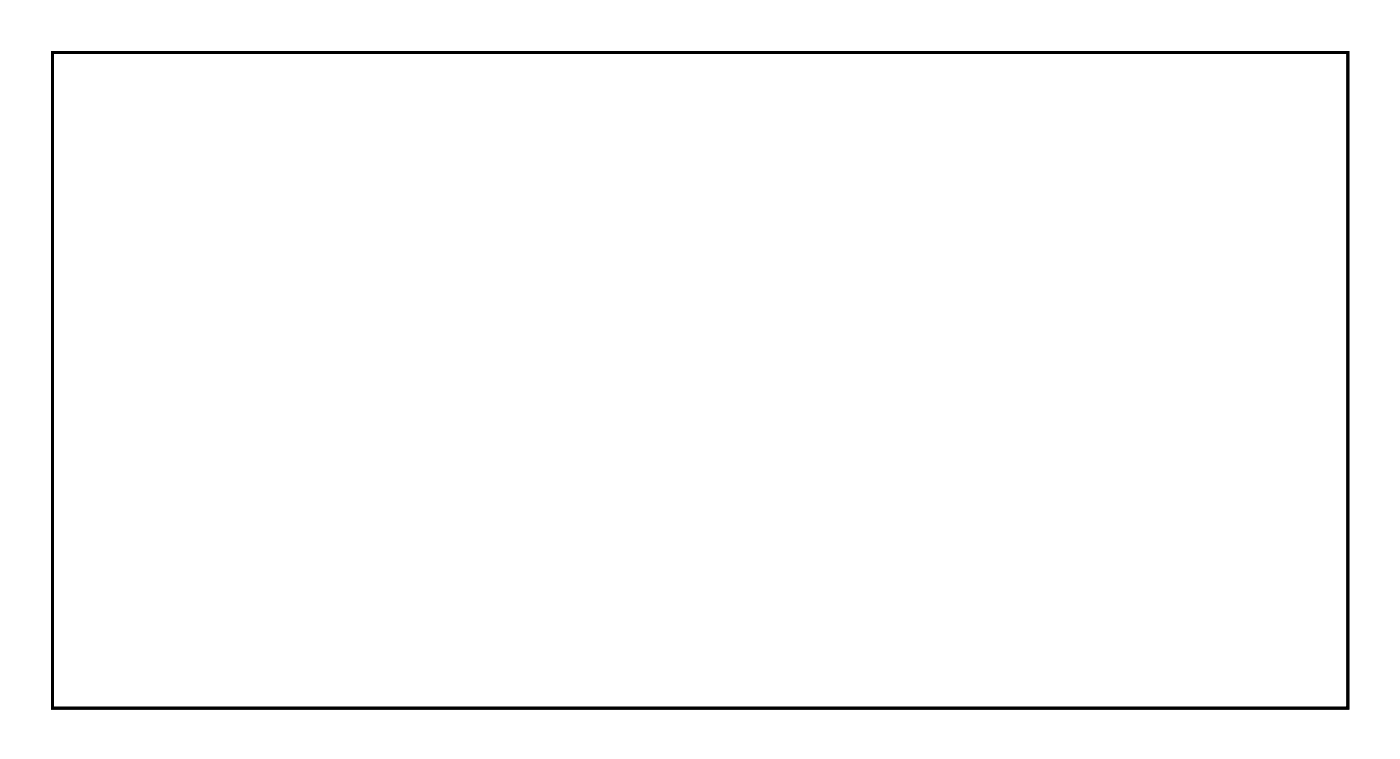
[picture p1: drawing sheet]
<svg xmlns="http://www.w3.org/2000/svg" width="97mm" height="53mm" viewBox="0 0 97 53" stroke-linecap="round" stroke-linejoin="round" font-family="sans-serif">
<path d="M3.6 3.6h89.8v45.4h-89.8z" fill="none" stroke="#000" stroke-width=".2"/>
<path d="M3.6 3.6h89.8v45.4h-89.8zM3.6 3.6v45.4h89.8v-45.4z" fill="#000"/>
<path d="M9.5 42.9h1.9v1.8h-1.9z" fill="#fff"/>
<path d="M9.5 42.9h1.9v1.8h-1.9z" fill="none" stroke="#fff" stroke-width=".76" stroke-linecap="butt"/>
<circle cx="10.4" cy="43.8" r=".91" fill="#fff"/>
<circle cx="10.4" cy="43.8" r=".91" fill="none" stroke="#fff" stroke-width=".76" stroke-linecap="butt"/>
<circle cx="10.4" cy="36.2" r=".91" fill="#fff"/>
<circle cx="10.4" cy="36.2" r=".91" fill="none" stroke="#fff" stroke-width=".76" stroke-linecap="butt"/>
<circle cx="35.8" cy="28.6" r=".68" fill="#fff"/>
<circle cx="35.8" cy="28.6" r=".68" fill="none" stroke="#fff" stroke-width=".68" stroke-linecap="butt"/>
<path d="M35.2 27.9h1.3v1.3h-1.3z" fill="#fff"/>
<path d="M35.2 27.9h1.3v1.3h-1.3z" fill="none" stroke="#fff" stroke-width=".68" stroke-linecap="butt"/>
<circle cx="38.4" cy="28.6" r=".68" fill="#fff"/>
<circle cx="38.4" cy="28.6" r=".68" fill="none" stroke="#fff" stroke-width=".68" stroke-linecap="butt"/>
<circle cx="40.9" cy="28.6" r=".68" fill="#fff"/>
<circle cx="40.9" cy="28.6" r=".68" fill="none" stroke="#fff" stroke-width=".68" stroke-linecap="butt"/>
<circle cx="43.5" cy="28.6" r=".68" fill="#fff"/>
<circle cx="43.5" cy="28.6" r=".68" fill="none" stroke="#fff" stroke-width=".68" stroke-linecap="butt"/>
<circle cx="46" cy="28.6" r=".68" fill="#fff"/>
<circle cx="46" cy="28.6" r=".68" fill="none" stroke="#fff" stroke-width=".68" stroke-linecap="butt"/>
<circle cx="48.5" cy="28.6" r=".68" fill="#fff"/>
<circle cx="48.5" cy="28.6" r=".68" fill="none" stroke="#fff" stroke-width=".68" stroke-linecap="butt"/>
<circle cx="51.1" cy="28.6" r=".68" fill="#fff"/>
<circle cx="51.1" cy="28.6" r=".68" fill="none" stroke="#fff" stroke-width=".68" stroke-linecap="butt"/>
<circle cx="53.6" cy="28.6" r=".68" fill="#fff"/>
<circle cx="53.6" cy="28.6" r=".68" fill="none" stroke="#fff" stroke-width=".68" stroke-linecap="butt"/>
<circle cx="56.2" cy="28.6" r=".68" fill="#fff"/>
<circle cx="56.2" cy="28.6" r=".68" fill="none" stroke="#fff" stroke-width=".68" stroke-linecap="butt"/>
<circle cx="58.7" cy="28.6" r=".68" fill="#fff"/>
<circle cx="58.7" cy="28.6" r=".68" fill="none" stroke="#fff" stroke-width=".68" stroke-linecap="butt"/>
<circle cx="61.2" cy="28.6" r=".68" fill="#fff"/>
<circle cx="61.2" cy="28.6" r=".68" fill="none" stroke="#fff" stroke-width=".68" stroke-linecap="butt"/>
<circle cx="63.8" cy="28.6" r=".68" fill="#fff"/>
<circle cx="63.8" cy="28.6" r=".68" fill="none" stroke="#fff" stroke-width=".68" stroke-linecap="butt"/>
<circle cx="66.3" cy="28.6" r=".68" fill="#fff"/>
<circle cx="66.3" cy="28.6" r=".68" fill="none" stroke="#fff" stroke-width=".68" stroke-linecap="butt"/>
<circle cx="68.9" cy="28.6" r=".68" fill="#fff"/>
<circle cx="68.9" cy="28.6" r=".68" fill="none" stroke="#fff" stroke-width=".68" stroke-linecap="butt"/>
<circle cx="71.4" cy="28.6" r=".68" fill="#fff"/>
<circle cx="71.4" cy="28.6" r=".68" fill="none" stroke="#fff" stroke-width=".68" stroke-linecap="butt"/>
<circle cx="73.9" cy="28.6" r=".68" fill="#fff"/>
<circle cx="73.9" cy="28.6" r=".68" fill="none" stroke="#fff" stroke-width=".68" stroke-linecap="butt"/>
<circle cx="76.5" cy="28.6" r=".68" fill="#fff"/>
<circle cx="76.5" cy="28.6" r=".68" fill="none" stroke="#fff" stroke-width=".68" stroke-linecap="butt"/>
<circle cx="35.8" cy="13.3" r=".68" fill="#fff"/>
<circle cx="35.8" cy="13.3" r=".68" fill="none" stroke="#fff" stroke-width=".68" stroke-linecap="butt"/>
<circle cx="38.4" cy="13.3" r=".68" fill="#fff"/>
<circle cx="38.4" cy="13.3" r=".68" fill="none" stroke="#fff" stroke-width=".68" stroke-linecap="butt"/>
<circle cx="40.9" cy="13.3" r=".68" fill="#fff"/>
<circle cx="40.9" cy="13.3" r=".68" fill="none" stroke="#fff" stroke-width=".68" stroke-linecap="butt"/>
<circle cx="43.5" cy="13.3" r=".68" fill="#fff"/>
<circle cx="43.5" cy="13.3" r=".68" fill="none" stroke="#fff" stroke-width=".68" stroke-linecap="butt"/>
<circle cx="46" cy="13.3" r=".68" fill="#fff"/>
<circle cx="46" cy="13.3" r=".68" fill="none" stroke="#fff" stroke-width=".68" stroke-linecap="butt"/>
<circle cx="48.5" cy="13.3" r=".68" fill="#fff"/>
<circle cx="48.5" cy="13.3" r=".68" fill="none" stroke="#fff" stroke-width=".68" stroke-linecap="butt"/>
<circle cx="56.2" cy="13.3" r=".68" fill="#fff"/>
<circle cx="56.2" cy="13.3" r=".68" fill="none" stroke="#fff" stroke-width=".68" stroke-linecap="butt"/>
<circle cx="58.7" cy="13.3" r=".68" fill="#fff"/>
<circle cx="58.7" cy="13.3" r=".68" fill="none" stroke="#fff" stroke-width=".68" stroke-linecap="butt"/>
<circle cx="53.6" cy="13.3" r=".68" fill="#fff"/>
<circle cx="53.6" cy="13.3" r=".68" fill="none" stroke="#fff" stroke-width=".68" stroke-linecap="butt"/>
<circle cx="51.1" cy="13.3" r=".68" fill="#fff"/>
<circle cx="51.1" cy="13.3" r=".68" fill="none" stroke="#fff" stroke-width=".68" stroke-linecap="butt"/>
<circle cx="61.2" cy="13.3" r=".68" fill="#fff"/>
<circle cx="61.2" cy="13.3" r=".68" fill="none" stroke="#fff" stroke-width=".68" stroke-linecap="butt"/>
<circle cx="63.8" cy="13.3" r=".68" fill="#fff"/>
<circle cx="63.8" cy="13.3" r=".68" fill="none" stroke="#fff" stroke-width=".68" stroke-linecap="butt"/>
<circle cx="66.3" cy="13.3" r=".68" fill="#fff"/>
<circle cx="66.3" cy="13.3" r=".68" fill="none" stroke="#fff" stroke-width=".68" stroke-linecap="butt"/>
<circle cx="68.9" cy="13.3" r=".68" fill="#fff"/>
<circle cx="68.9" cy="13.3" r=".68" fill="none" stroke="#fff" stroke-width=".68" stroke-linecap="butt"/>
<circle cx="71.4" cy="13.3" r=".68" fill="#fff"/>
<circle cx="71.4" cy="13.3" r=".68" fill="none" stroke="#fff" stroke-width=".68" stroke-linecap="butt"/>
<circle cx="73.9" cy="13.3" r=".68" fill="#fff"/>
<circle cx="73.9" cy="13.3" r=".68" fill="none" stroke="#fff" stroke-width=".68" stroke-linecap="butt"/>
<circle cx="76.5" cy="13.3" r=".68" fill="#fff"/>
<circle cx="76.5" cy="13.3" r=".68" fill="none" stroke="#fff" stroke-width=".68" stroke-linecap="butt"/>
<path d="M24.4 37.6h2.3v2.4h-2.3z" fill="#fff"/>
<path d="M24.4 37.6h2.3v2.4h-2.3z" fill="none" stroke="#fff" stroke-width=".76" stroke-linecap="butt"/>
<circle cx="25.6" cy="38.8" r="1.16" fill="#fff"/>
<circle cx="25.6" cy="38.8" r="1.16" fill="none" stroke="#fff" stroke-width=".76" stroke-linecap="butt"/>
<circle cx="20.6" cy="43.8" r="1.16" fill="#fff"/>
<circle cx="20.6" cy="43.8" r="1.16" fill="none" stroke="#fff" stroke-width=".76" stroke-linecap="butt"/>
<circle cx="80.6" cy="38.8" r="1.16" fill="#fff"/>
<circle cx="80.6" cy="38.8" r="1.16" fill="none" stroke="#fff" stroke-width=".76" stroke-linecap="butt"/>
<circle cx="85.6" cy="43.8" r="1.16" fill="#fff"/>
<circle cx="85.6" cy="43.8" r="1.16" fill="none" stroke="#fff" stroke-width=".76" stroke-linecap="butt"/>
<path d="M83.4 30.4h1.4v1.4h-1.4z" fill="#fff"/>
<path d="M83.4 30.4h1.4v1.4h-1.4z" fill="none" stroke="#fff" stroke-width=".76" stroke-linecap="butt"/>
<circle cx="84.1" cy="31.1" r=".7" fill="#fff"/>
<circle cx="84.1" cy="31.1" r=".7" fill="none" stroke="#fff" stroke-width=".76" stroke-linecap="butt"/>
<circle cx="86.6" cy="25.7" r=".7" fill="#fff"/>
<circle cx="86.6" cy="25.7" r=".7" fill="none" stroke="#fff" stroke-width=".76" stroke-linecap="butt"/>
<circle cx="89.1" cy="31.1" r=".7" fill="#fff"/>
<circle cx="89.1" cy="31.1" r=".7" fill="none" stroke="#fff" stroke-width=".76" stroke-linecap="butt"/>
<path d="M25 27.9h1.4v1.4h-1.4z" fill="#fff"/>
<path d="M25 27.9h1.4v1.4h-1.4z" fill="none" stroke="#fff" stroke-width=".76" stroke-linecap="butt"/>
<circle cx="25.7" cy="28.6" r=".7" fill="#fff"/>
<circle cx="25.7" cy="28.6" r=".7" fill="none" stroke="#fff" stroke-width=".76" stroke-linecap="butt"/>
<circle cx="28.2" cy="28.6" r=".7" fill="#fff"/>
<circle cx="28.2" cy="28.6" r=".7" fill="none" stroke="#fff" stroke-width=".76" stroke-linecap="butt"/>
<circle cx="10.4" cy="23.5" r=".6" fill="#fff"/>
<circle cx="10.4" cy="23.5" r=".6" fill="none" stroke="#fff" stroke-width=".65" stroke-linecap="butt"/>
<path d="M9.8 22.9h1.2v1.2h-1.2z" fill="#fff"/>
<path d="M9.8 22.9h1.2v1.2h-1.2z" fill="none" stroke="#fff" stroke-width=".65" stroke-linecap="butt"/>
<circle cx="10.4" cy="26" r=".6" fill="#fff"/>
<circle cx="10.4" cy="26" r=".6" fill="none" stroke="#fff" stroke-width=".65" stroke-linecap="butt"/>
<circle cx="28.2" cy="18.4" r=".7" fill="#fff"/>
<circle cx="28.2" cy="18.4" r=".7" fill="none" stroke="#fff" stroke-width=".76" stroke-linecap="butt"/>
<circle cx="18.1" cy="18.4" r=".7" fill="#fff"/>
<circle cx="18.1" cy="18.4" r=".7" fill="none" stroke="#fff" stroke-width=".76" stroke-linecap="butt"/>
<circle cx="89.2" cy="13.3" r=".74" fill="#fff"/>
<circle cx="89.2" cy="13.3" r=".74" fill="none" stroke="#fff" stroke-width=".76" stroke-linecap="butt"/>
<circle cx="89.2" cy="10.8" r=".74" fill="#fff"/>
<circle cx="89.2" cy="10.8" r=".74" fill="none" stroke="#fff" stroke-width=".76" stroke-linecap="butt"/>
<circle cx="89.2" cy="8.2" r=".74" fill="#fff"/>
<circle cx="89.2" cy="8.2" r=".74" fill="none" stroke="#fff" stroke-width=".76" stroke-linecap="butt"/>
</svg>
